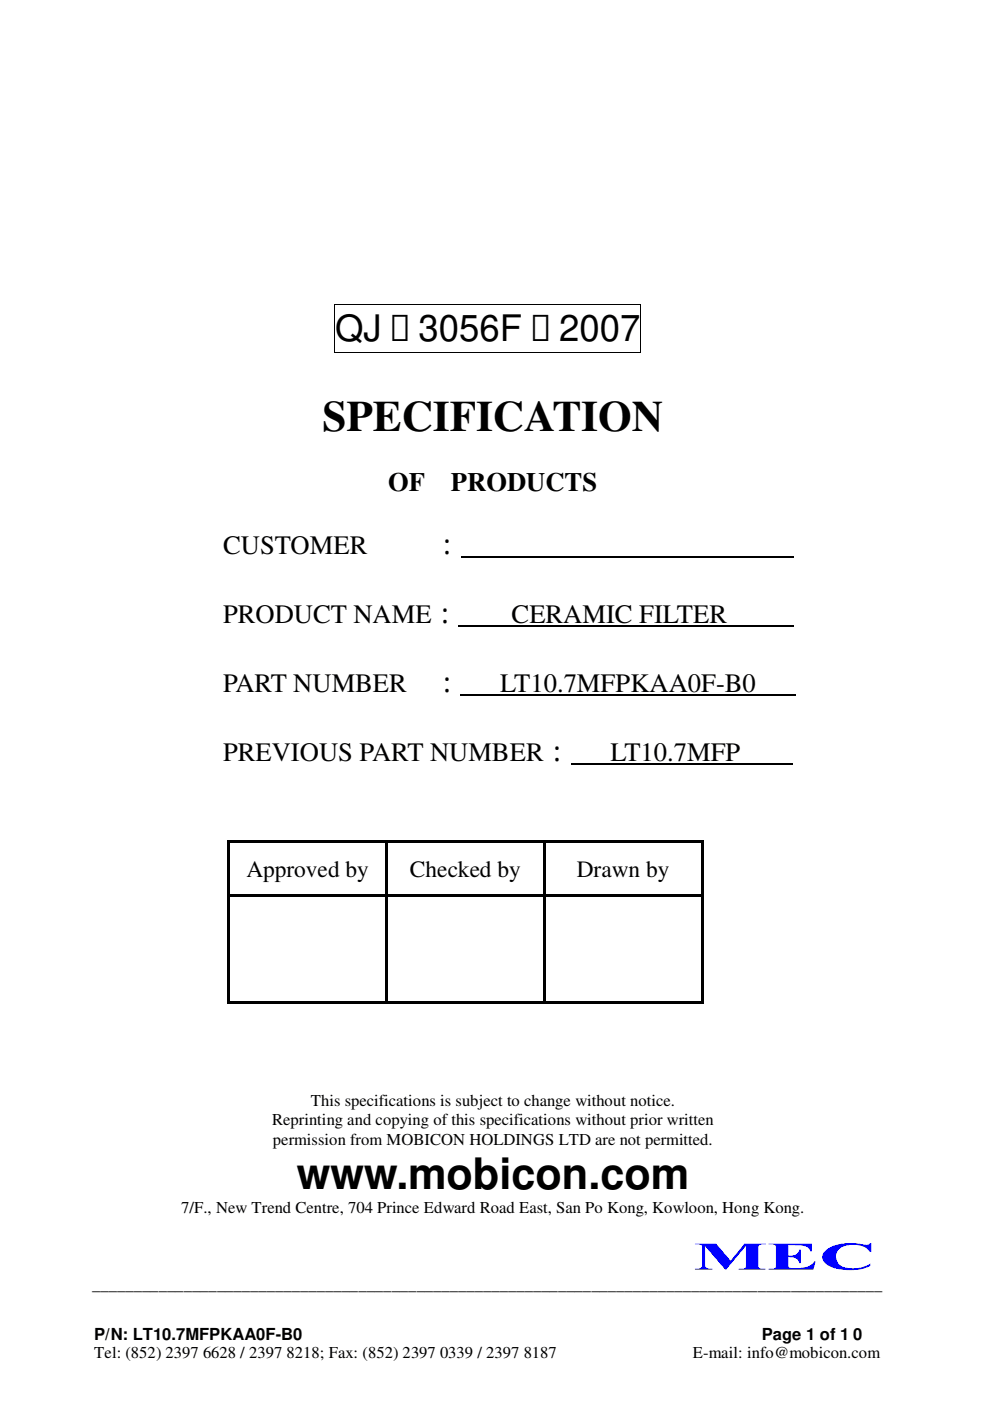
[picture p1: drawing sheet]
<svg xmlns="http://www.w3.org/2000/svg" width="210mm" height="297mm" viewBox="0 0 210 297" stroke-linecap="round" stroke-linejoin="round" font-family="sans-serif">
<defs><g id="words">
<g font-size="9.2">
<text x="68.3" y="91.5">SPECIFICATION</text>
<text x="62.9" y="252.1">www.mobicon.com</text>
</g>
<text font-size="8.3" fill="#00f" x="147" y="269.2">MEC</text>
<text font-size="7.7" x="71.1" y="72.3">QJ—3056F—2007</text>
<g font-size="5.6">
<text x="82.3" y="104">OF</text>
<text x="95.6" y="104">PRODUCTS</text>
<text x="47.3" y="117.4">CUSTOMER</text>
<text x="92" y="117.4">：</text>
<text x="47.3" y="132.1">PRODUCT NAME：</text>
<text x="108.4" y="132.1">CERAMIC FILTER</text>
<text x="47.3" y="146.7">PART NUMBER</text>
<text x="92" y="146.7">：</text>
<text x="106.1" y="146.7">LT10.7MFPKAA0F-B0</text>
<text x="47.3" y="161.3">PREVIOUS PART NUMBER：</text>
<text x="129.4" y="161.3">LT10.7MFP</text>
</g>
<g font-size="5">
<text x="52.2" y="185.9">Approved by</text>
<text x="86.9" y="185.9">Checked by</text>
<text x="122.3" y="185.9">Drawn by</text>
</g>
<g font-size="3.5">
<text x="57.7" y="238.6">Reprinting and copying of this specifications without prior written</text>
<text x="65.9" y="234.5">This specifications is subject to change without notice.</text>
<text x="57.9" y="242.7">permission from MOBICON HOLDINGS LTD are not permitted.</text>
<text x="38.4" y="257.3">7/F., New Trend Centre, 704 Prince Edward Road East, San Po Kong, Kowloon, Hong Kong.</text>
<text x="19.5" y="273.5">_______________________________________________________________________________________________</text>
<text x="20" y="288">Tel: (852) 2397 6628 / 2397 8218; Fax: (852) 2397 0339 / 2397 8187</text>
<text x="20" y="284">P/N: LT10.7MFPKAA0F-B0</text>
<text x="146.9" y="288">E-mail: info@mobicon.com</text>
<text x="161.5" y="284">Page 1 of 1 0</text>
</g>
</g></defs>
<g fill="#000">
<path d="M70.9 64.4h.2v.2h-.2zM70.9 74.6h.2v.2h-.2zM135.8 64.4h.2v.2h-.2zM135.8 74.6h.2v.2h-.2zM48.2 178.2h.5v.5h-.5zM48.2 178.2h33.5v.5h-33.5zM81.7 178.2h.5v.5h-.5zM82.2 178.2h32.9v.5h-32.9zM115.1 178.2h.6v.5h-.6zM115.7 178.2h32.9v.5h-32.9zM148.6 178.2h.5v.5h-.5zM48.2 178.7h.5v11h-.5z"/>
<path d="M48.2 189.7h.5v.5h-.5zM48.7 189.7h33v.5h-33zM81.7 178.7h.5v11h-.5zM81.7 189.7h.5v.5h-.5zM82.2 189.7h32.9v.5h-32.9zM115.1 178.7h.6v11h-.6zM115.1 189.7h.6v.5h-.6zM115.7 189.7h32.9v.5h-32.9zM148.6 178.7h.5v11h-.5zM148.6 189.7h.5v.5h-.5zM48.2 190.2h.5v22.5h-.5zM48.2 212.2h33.5v.5h-33.5z"/>
<path d="M81.7 190.2h.5v22.5h-.5zM82.2 212.2h32.9v.5h-32.9zM115.1 190.2h.6v22.5h-.6zM115.7 212.2h32.9v.5h-32.9zM148.6 190.2h.5v22.5h-.5zM148.6 212.2h.5v.5h-.5z"/>
</g>
<path d="M70.9 64.5h65.1M70.9 74.7h65.1M71 64.6v10M135.9 64.6v10" fill="none" stroke="#000" stroke-width=".21"/>
<path d="M97.7 118.1h70.5M97.2 132.8h71.1M97.6 147.4h71.2M121 162h47" fill="none" stroke="#000" stroke-width=".25"/>
<use href="#words"/>
</svg>
